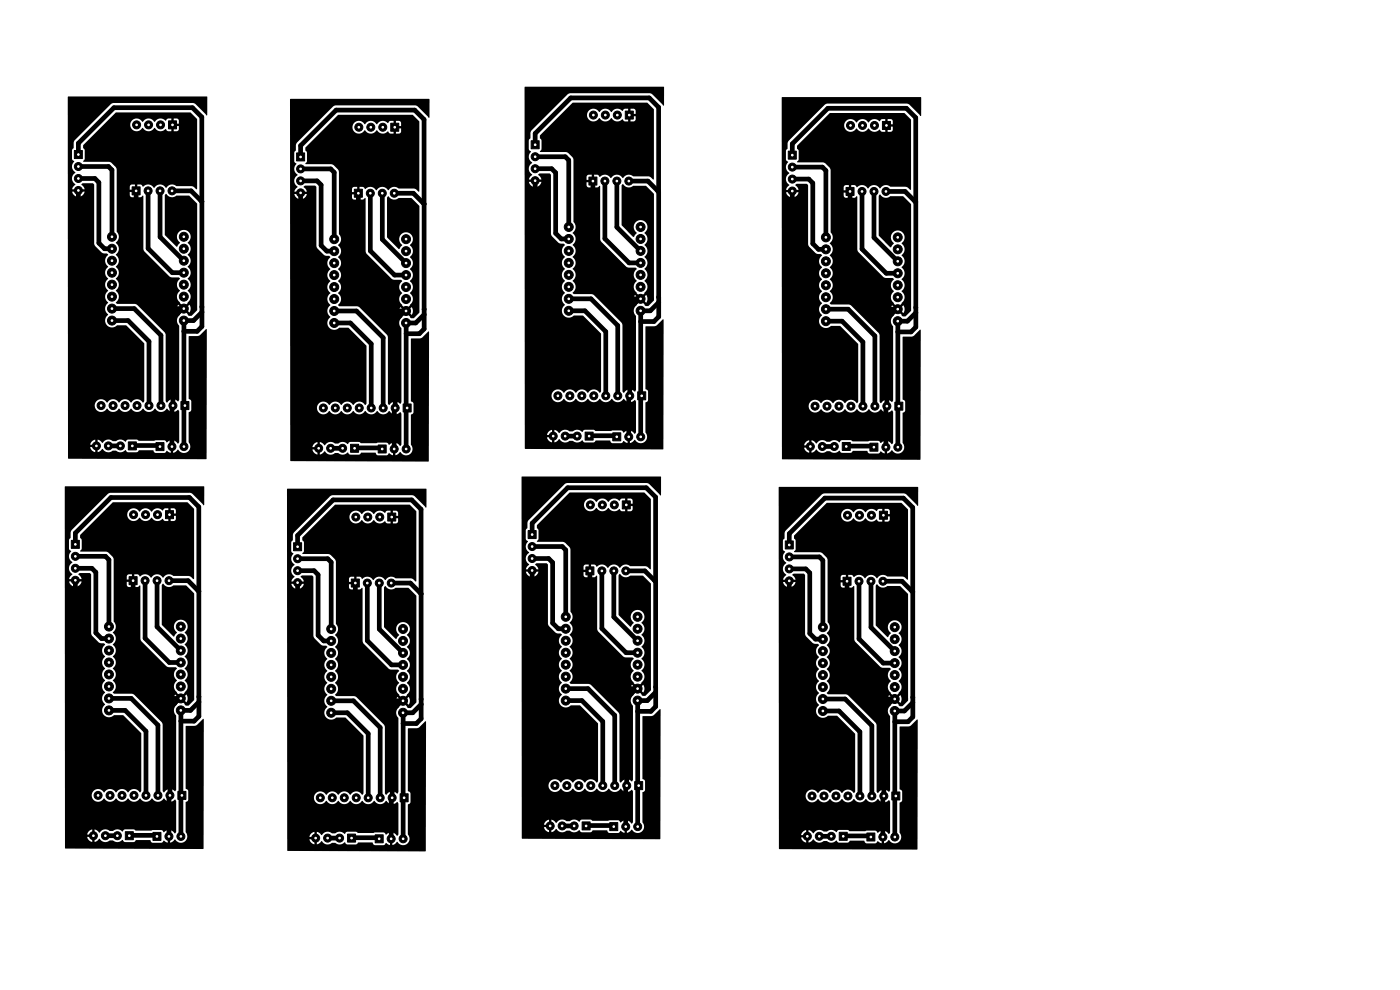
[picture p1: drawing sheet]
<svg xmlns="http://www.w3.org/2000/svg" width="297mm" height="210mm" viewBox="0 0 297 210" stroke-linecap="round" stroke-linejoin="round" font-family="sans-serif">
<g fill="#000" stroke="#000" stroke-width=".21">
<path d="M15.8 31.9h1.7v1.7h-1.7zM35.7 25.6h1.7v1.7h-1.7zM62.9 32.4h1.7v1.7h-1.7zM82.9 26.1h1.7v1.7h-1.7zM112.7 29.9h1.7v1.7h-1.7zM124.9 37.6h1.7v1.7h-1.7zM132.7 23.6h1.7v1.7h-1.7zM167.2 32.1h1.7v1.7h-1.7zM187.2 25.8h1.7v1.7h-1.7zM28 39.6h1.7v1.7h-1.7zM75.2 40.1h1.7v1.7h-1.7zM179.5 39.8h1.7v1.7h-1.7z"/>
<path d="M27.2 93.7h1.7v1.7h-1.7zM33.1 93.9h1.7v1.7h-1.7zM38.4 85.2h1.7v1.7h-1.7zM74.4 94.2h1.7v1.7h-1.7zM80.2 94.4h1.7v1.7h-1.7zM85.5 85.7h1.7v1.7h-1.7zM124.1 91.7h1.7v1.7h-1.7zM130 91.8h1.7v1.7h-1.7zM135.3 83.1h1.7v1.7h-1.7zM178.7 93.9h1.7v1.7h-1.7zM184.5 94h1.7v1.7h-1.7zM189.8 85.3h1.7v1.7h-1.7z"/>
<path d="M15.1 114.6h1.7v1.7h-1.7zM35.1 108.3h1.7v1.7h-1.7zM62.3 115.1h1.7v1.7h-1.7zM82.3 108.8h1.7v1.7h-1.7zM112 112.5h1.7v1.7h-1.7zM132 106.3h1.7v1.7h-1.7zM166.6 114.7h1.7v1.7h-1.7zM186.6 108.5h1.7v1.7h-1.7zM27.4 122.3h1.7v1.7h-1.7zM74.5 122.8h1.7v1.7h-1.7zM124.3 120.3h1.7v1.7h-1.7zM178.8 122.5h1.7v1.7h-1.7z"/>
<path d="M26.6 176.4h1.7v1.7h-1.7zM32.4 176.6h1.7v1.7h-1.7zM37.7 167.9h1.7v1.7h-1.7zM73.7 176.9h1.7v1.7h-1.7zM79.6 177.1h1.7v1.7h-1.7zM84.9 168.4h1.7v1.7h-1.7zM123.5 174.4h1.7v1.7h-1.7zM129.4 174.5h1.7v1.7h-1.7zM134.6 165.8h1.7v1.7h-1.7zM178 176.6h1.7v1.7h-1.7zM183.9 176.7h1.7v1.7h-1.7zM189.2 168h1.7v1.7h-1.7z"/>
<circle cx="16.6" cy="37.9" r=".85"/>
<circle cx="16.6" cy="35.3" r=".85"/>
<circle cx="29" cy="26.5" r=".85"/>
<circle cx="31.5" cy="26.5" r=".85"/>
<circle cx="34.1" cy="26.5" r=".85"/>
<circle cx="63.8" cy="38.4" r=".85"/>
<circle cx="63.8" cy="35.8" r=".85"/>
<circle cx="76.1" cy="27" r=".85"/>
<circle cx="78.7" cy="27" r=".85"/>
<circle cx="81.2" cy="27" r=".85"/>
<circle cx="113.5" cy="35.8" r=".85"/>
<circle cx="113.5" cy="38.3" r=".85"/>
<circle cx="113.5" cy="33.2" r=".85"/>
<circle cx="125.9" cy="24.4" r=".85"/>
<circle cx="128.3" cy="38.4" r=".85"/>
<circle cx="128.4" cy="24.4" r=".85"/>
<circle cx="130.9" cy="38.4" r=".85"/>
<circle cx="131" cy="24.4" r=".85"/>
<circle cx="133.4" cy="38.4" r=".85"/>
<circle cx="168.1" cy="38" r=".85"/>
<circle cx="168.1" cy="35.4" r=".85"/>
<circle cx="180.4" cy="26.6" r=".85"/>
<circle cx="183" cy="26.6" r=".85"/>
<circle cx="185.5" cy="26.6" r=".85"/>
<circle cx="16.6" cy="40.4" r=".85"/>
<circle cx="23.8" cy="52.8" r=".95"/>
<circle cx="23.8" cy="55.3" r=".95"/>
<circle cx="23.8" cy="57.8" r=".95"/>
<circle cx="23.8" cy="50.2" r=".95"/>
<circle cx="31.4" cy="40.5" r=".85"/>
<circle cx="34" cy="40.5" r=".85"/>
<circle cx="36.5" cy="40.5" r=".85"/>
<circle cx="39" cy="55.3" r=".95"/>
<circle cx="39" cy="57.8" r=".95"/>
<circle cx="39" cy="50.2" r=".95"/>
<circle cx="39" cy="52.8" r=".95"/>
<circle cx="63.8" cy="40.9" r=".85"/>
<circle cx="70.9" cy="53.3" r=".95"/>
<circle cx="70.9" cy="50.7" r=".95"/>
<circle cx="70.9" cy="58.4" r=".95"/>
<circle cx="70.9" cy="55.8" r=".95"/>
<circle cx="78.6" cy="41" r=".85"/>
<circle cx="81.1" cy="41" r=".85"/>
<circle cx="83.6" cy="41" r=".85"/>
<circle cx="86.1" cy="50.7" r=".95"/>
<circle cx="86.1" cy="53.3" r=".95"/>
<circle cx="86.1" cy="55.8" r=".95"/>
<circle cx="86.1" cy="58.4" r=".95"/>
<circle cx="120.7" cy="50.7" r=".95"/>
<circle cx="120.7" cy="55.8" r=".95"/>
<circle cx="120.7" cy="48.1" r=".95"/>
<circle cx="120.7" cy="53.2" r=".95"/>
<circle cx="120.7" cy="58.3" r=".95"/>
<circle cx="135.9" cy="48.1" r=".95"/>
<circle cx="135.9" cy="55.8" r=".95"/>
<circle cx="135.9" cy="58.3" r=".95"/>
<circle cx="135.9" cy="50.7" r=".95"/>
<circle cx="135.9" cy="53.2" r=".95"/>
<circle cx="168.1" cy="40.5" r=".85"/>
<circle cx="175.2" cy="58" r=".95"/>
<circle cx="175.2" cy="50.3" r=".95"/>
<circle cx="175.2" cy="52.9" r=".95"/>
<circle cx="175.2" cy="55.4" r=".95"/>
<circle cx="182.9" cy="40.6" r=".85"/>
<circle cx="185.4" cy="40.6" r=".85"/>
<circle cx="188" cy="40.6" r=".85"/>
<circle cx="190.4" cy="50.3" r=".95"/>
<circle cx="190.4" cy="58" r=".95"/>
<circle cx="190.4" cy="52.9" r=".95"/>
<circle cx="190.4" cy="55.4" r=".95"/>
<circle cx="23.8" cy="65.5" r=".95"/>
<circle cx="23.8" cy="60.4" r=".95"/>
<circle cx="23.8" cy="68" r=".95"/>
<circle cx="23.8" cy="62.9" r=".95"/>
<circle cx="39" cy="62.9" r=".95"/>
<circle cx="39" cy="60.4" r=".95"/>
<circle cx="39" cy="65.5" r=".95"/>
<circle cx="39" cy="68" r=".95"/>
<circle cx="70.9" cy="66" r=".95"/>
<circle cx="70.9" cy="68.5" r=".95"/>
<circle cx="70.9" cy="63.4" r=".95"/>
<circle cx="70.9" cy="60.9" r=".95"/>
<circle cx="86.1" cy="60.9" r=".95"/>
<circle cx="86.1" cy="66" r=".95"/>
<circle cx="86.1" cy="68.5" r=".95"/>
<circle cx="86.1" cy="63.4" r=".95"/>
<circle cx="120.7" cy="63.4" r=".95"/>
<circle cx="120.7" cy="65.9" r=".95"/>
<circle cx="120.7" cy="60.8" r=".95"/>
<circle cx="135.9" cy="65.9" r=".95"/>
<circle cx="135.9" cy="63.4" r=".95"/>
<circle cx="135.9" cy="60.8" r=".95"/>
<circle cx="175.2" cy="68.1" r=".95"/>
<circle cx="175.2" cy="60.5" r=".95"/>
<circle cx="175.2" cy="65.6" r=".95"/>
<circle cx="175.2" cy="63" r=".95"/>
<circle cx="190.4" cy="63" r=".95"/>
<circle cx="190.4" cy="65.6" r=".95"/>
<circle cx="190.4" cy="68.1" r=".95"/>
<circle cx="190.4" cy="60.5" r=".95"/>
<circle cx="20.5" cy="94.6" r=".85"/>
<circle cx="21.4" cy="86" r=".85"/>
<circle cx="23" cy="94.6" r=".85"/>
<circle cx="24" cy="86" r=".85"/>
<circle cx="25.5" cy="94.6" r=".85"/>
<circle cx="26.5" cy="86" r=".85"/>
<circle cx="29.1" cy="86" r=".85"/>
<circle cx="31.6" cy="86" r=".85"/>
<circle cx="34.1" cy="86" r=".85"/>
<circle cx="36.5" cy="94.7" r=".85"/>
<circle cx="36.7" cy="86" r=".85"/>
<circle cx="39" cy="94.7" r=".85"/>
<circle cx="67.6" cy="95.1" r=".85"/>
<circle cx="68.6" cy="86.5" r=".85"/>
<circle cx="70.1" cy="95.1" r=".85"/>
<circle cx="71.1" cy="86.5" r=".85"/>
<circle cx="72.7" cy="95.1" r=".85"/>
<circle cx="73.7" cy="86.5" r=".85"/>
<circle cx="76.2" cy="86.5" r=".85"/>
<circle cx="78.8" cy="86.5" r=".85"/>
<circle cx="81.3" cy="86.5" r=".85"/>
<circle cx="83.6" cy="95.2" r=".85"/>
<circle cx="83.8" cy="86.5" r=".85"/>
<circle cx="86.2" cy="95.2" r=".85"/>
<circle cx="117.4" cy="92.5" r=".85"/>
<circle cx="118.4" cy="84" r=".85"/>
<circle cx="119.9" cy="92.5" r=".85"/>
<circle cx="120.9" cy="84" r=".85"/>
<circle cx="122.4" cy="92.5" r=".85"/>
<circle cx="123.4" cy="84" r=".85"/>
<circle cx="126" cy="84" r=".85"/>
<circle cx="128.5" cy="84" r=".85"/>
<circle cx="131.1" cy="84" r=".85"/>
<circle cx="133.4" cy="92.7" r=".85"/>
<circle cx="133.6" cy="84" r=".85"/>
<circle cx="135.9" cy="92.7" r=".85"/>
<circle cx="171.9" cy="94.7" r=".85"/>
<circle cx="172.9" cy="86.2" r=".85"/>
<circle cx="174.5" cy="94.7" r=".85"/>
<circle cx="175.4" cy="86.2" r=".85"/>
<circle cx="177" cy="94.7" r=".85"/>
<circle cx="178" cy="86.2" r=".85"/>
<circle cx="180.5" cy="86.2" r=".85"/>
<circle cx="183.1" cy="86.2" r=".85"/>
<circle cx="185.6" cy="86.2" r=".85"/>
<circle cx="187.9" cy="94.9" r=".85"/>
<circle cx="188.1" cy="86.2" r=".85"/>
<circle cx="190.5" cy="94.9" r=".85"/>
<circle cx="16" cy="118" r=".85"/>
<circle cx="28.3" cy="109.2" r=".85"/>
<circle cx="30.9" cy="109.2" r=".85"/>
<circle cx="33.4" cy="109.2" r=".85"/>
<circle cx="63.1" cy="118.5" r=".85"/>
<circle cx="75.5" cy="109.7" r=".85"/>
<circle cx="78" cy="109.7" r=".85"/>
<circle cx="80.6" cy="109.7" r=".85"/>
<circle cx="112.9" cy="118.5" r=".85"/>
<circle cx="112.9" cy="115.9" r=".85"/>
<circle cx="125.2" cy="107.1" r=".85"/>
<circle cx="127.8" cy="107.1" r=".85"/>
<circle cx="130.3" cy="107.1" r=".85"/>
<circle cx="167.4" cy="118.1" r=".85"/>
<circle cx="179.8" cy="109.3" r=".85"/>
<circle cx="182.3" cy="109.3" r=".85"/>
<circle cx="184.9" cy="109.3" r=".85"/>
<circle cx="16" cy="120.6" r=".85"/>
<circle cx="16" cy="123.1" r=".85"/>
<circle cx="23.1" cy="138" r=".95"/>
<circle cx="23.1" cy="132.9" r=".95"/>
<circle cx="23.1" cy="135.5" r=".95"/>
<circle cx="30.8" cy="123.2" r=".85"/>
<circle cx="33.3" cy="123.2" r=".85"/>
<circle cx="35.9" cy="123.2" r=".85"/>
<circle cx="38.4" cy="138" r=".95"/>
<circle cx="38.4" cy="135.5" r=".95"/>
<circle cx="38.4" cy="132.9" r=".95"/>
<circle cx="63.1" cy="121.1" r=".85"/>
<circle cx="63.1" cy="123.6" r=".85"/>
<circle cx="70.3" cy="138.5" r=".95"/>
<circle cx="70.3" cy="136" r=".95"/>
<circle cx="70.3" cy="133.4" r=".95"/>
<circle cx="77.9" cy="123.7" r=".85"/>
<circle cx="80.5" cy="123.7" r=".85"/>
<circle cx="83" cy="123.7" r=".85"/>
<circle cx="85.5" cy="136" r=".95"/>
<circle cx="85.5" cy="133.4" r=".95"/>
<circle cx="85.5" cy="138.5" r=".95"/>
<circle cx="112.9" cy="121" r=".85"/>
<circle cx="120" cy="138.5" r=".95"/>
<circle cx="120" cy="133.4" r=".95"/>
<circle cx="120" cy="135.9" r=".95"/>
<circle cx="120" cy="130.8" r=".95"/>
<circle cx="127.7" cy="121.1" r=".85"/>
<circle cx="130.2" cy="121.1" r=".85"/>
<circle cx="132.8" cy="121.1" r=".85"/>
<circle cx="135.3" cy="135.9" r=".95"/>
<circle cx="135.3" cy="133.4" r=".95"/>
<circle cx="135.3" cy="130.8" r=".95"/>
<circle cx="135.3" cy="138.5" r=".95"/>
<circle cx="167.4" cy="120.7" r=".85"/>
<circle cx="167.4" cy="123.2" r=".85"/>
<circle cx="174.6" cy="138.1" r=".95"/>
<circle cx="174.6" cy="135.6" r=".95"/>
<circle cx="174.6" cy="133" r=".95"/>
<circle cx="182.2" cy="123.3" r=".85"/>
<circle cx="184.8" cy="123.3" r=".85"/>
<circle cx="187.3" cy="123.3" r=".85"/>
<circle cx="189.8" cy="135.6" r=".95"/>
<circle cx="189.8" cy="138.1" r=".95"/>
<circle cx="189.8" cy="133" r=".95"/>
<circle cx="23.1" cy="150.7" r=".95"/>
<circle cx="23.1" cy="143.1" r=".95"/>
<circle cx="23.1" cy="140.5" r=".95"/>
<circle cx="23.1" cy="148.2" r=".95"/>
<circle cx="23.1" cy="145.6" r=".95"/>
<circle cx="38.4" cy="150.7" r=".95"/>
<circle cx="38.4" cy="140.5" r=".95"/>
<circle cx="38.4" cy="145.6" r=".95"/>
<circle cx="38.4" cy="148.2" r=".95"/>
<circle cx="38.4" cy="143.1" r=".95"/>
<circle cx="70.3" cy="143.6" r=".95"/>
<circle cx="70.3" cy="146.1" r=".95"/>
<circle cx="70.3" cy="151.2" r=".95"/>
<circle cx="70.3" cy="148.7" r=".95"/>
<circle cx="70.3" cy="141" r=".95"/>
<circle cx="85.5" cy="151.2" r=".95"/>
<circle cx="85.5" cy="143.6" r=".95"/>
<circle cx="85.5" cy="141" r=".95"/>
<circle cx="85.5" cy="148.7" r=".95"/>
<circle cx="85.5" cy="146.1" r=".95"/>
<circle cx="120" cy="143.5" r=".95"/>
<circle cx="120" cy="146.1" r=".95"/>
<circle cx="120" cy="141" r=".95"/>
<circle cx="120" cy="148.6" r=".95"/>
<circle cx="135.3" cy="141" r=".95"/>
<circle cx="135.3" cy="148.6" r=".95"/>
<circle cx="135.3" cy="146.1" r=".95"/>
<circle cx="135.3" cy="143.5" r=".95"/>
<circle cx="174.6" cy="150.8" r=".95"/>
<circle cx="174.6" cy="140.7" r=".95"/>
<circle cx="174.6" cy="145.7" r=".95"/>
<circle cx="174.6" cy="143.2" r=".95"/>
<circle cx="174.6" cy="148.3" r=".95"/>
<circle cx="189.8" cy="145.7" r=".95"/>
<circle cx="189.8" cy="150.8" r=".95"/>
<circle cx="189.8" cy="140.7" r=".95"/>
<circle cx="189.8" cy="143.2" r=".95"/>
<circle cx="189.8" cy="148.3" r=".95"/>
<circle cx="19.8" cy="177.3" r=".85"/>
<circle cx="20.8" cy="168.7" r=".85"/>
<circle cx="22.4" cy="177.3" r=".85"/>
<circle cx="23.3" cy="168.7" r=".85"/>
<circle cx="24.9" cy="177.3" r=".85"/>
<circle cx="25.9" cy="168.7" r=".85"/>
<circle cx="28.4" cy="168.7" r=".85"/>
<circle cx="31" cy="168.7" r=".85"/>
<circle cx="33.5" cy="168.7" r=".85"/>
<circle cx="35.8" cy="177.4" r=".85"/>
<circle cx="36" cy="168.7" r=".85"/>
<circle cx="38.4" cy="177.4" r=".85"/>
<circle cx="67" cy="177.8" r=".85"/>
<circle cx="68" cy="169.2" r=".85"/>
<circle cx="69.5" cy="177.8" r=".85"/>
<circle cx="70.5" cy="169.2" r=".85"/>
<circle cx="72" cy="177.8" r=".85"/>
<circle cx="73" cy="169.2" r=".85"/>
<circle cx="75.6" cy="169.2" r=".85"/>
<circle cx="78.1" cy="169.2" r=".85"/>
<circle cx="80.7" cy="169.2" r=".85"/>
<circle cx="83" cy="177.9" r=".85"/>
<circle cx="83.2" cy="169.2" r=".85"/>
<circle cx="85.5" cy="177.9" r=".85"/>
<circle cx="116.7" cy="175.2" r=".85"/>
<circle cx="117.7" cy="166.7" r=".85"/>
<circle cx="119.3" cy="175.2" r=".85"/>
<circle cx="120.3" cy="166.7" r=".85"/>
<circle cx="121.8" cy="175.2" r=".85"/>
<circle cx="122.8" cy="166.7" r=".85"/>
<circle cx="125.3" cy="166.7" r=".85"/>
<circle cx="127.9" cy="166.7" r=".85"/>
<circle cx="130.4" cy="166.7" r=".85"/>
<circle cx="132.7" cy="175.4" r=".85"/>
<circle cx="133" cy="166.7" r=".85"/>
<circle cx="135.3" cy="175.4" r=".85"/>
<circle cx="171.3" cy="177.4" r=".85"/>
<circle cx="172.3" cy="168.9" r=".85"/>
<circle cx="173.8" cy="177.4" r=".85"/>
<circle cx="174.8" cy="168.9" r=".85"/>
<circle cx="176.4" cy="177.4" r=".85"/>
<circle cx="177.3" cy="168.9" r=".85"/>
<circle cx="179.9" cy="168.9" r=".85"/>
<circle cx="182.4" cy="168.9" r=".85"/>
<circle cx="185" cy="168.9" r=".85"/>
<circle cx="187.3" cy="177.6" r=".85"/>
<circle cx="187.5" cy="168.9" r=".85"/>
<circle cx="189.8" cy="177.6" r=".85"/>
</g>
<g fill="none" stroke="#000" stroke-width="1">
<path d="M16.6 32.8v-2.4l7.6-7.6h16.6l2 2v18M16.6 37.9h3.5l.9 .8v12.9l1.2 1.2h1.5M16.6 35.3h6.4l.8 .8-.1 14.1M36.7 26.4l-.1 .1M63.8 35.8h6.4l.7 .8v14.2M63.8 38.4h3.5l.8 .8v12.9l1.2 1.2h1.6M63.8 33.3v-2.4l7.5-7.5h16.7l2 1.9v44.5l-1 1h-2.8M83.8 26.9l-.1 .1M113.5 33.2h6.4l.8 .8v14.2M113.5 35.8h3.5l.9 .8v12.9l1.2 1.2h1.6M113.5 30.7v-2.4l7.6-7.5h16.6l2 2v17.9M113.5 38.3v12.7l2 2v33.8l2.1 2.1h15.8"/>
<path d="M125.8 38.4v18.2l6.8 6.8h3.3M128.3 38.4v12.2l5.2 5.2h2.4M130.9 38.4v9.8l5 5M133.4 38.4h4.1l2.2 2.3v26.5l-1 1h-2.8M133.6 24.3l-.1 .1M168.1 35.4h6.4l.7 .8v14.2M168.1 38h3.5l.8 .8v12.9l1.2 1.2h1.6M168.1 32.9v-2.4l7.5-7.5h16.7l2 2v44.4l-1 1h-2.8M188.1 26.5v.1M16.6 40.4v12.7l1.9 1.9v33.9l2.2 2.1h15.8M28.9 40.5v18.1l6.8 6.9h3.3M31.4 40.5v12.2l5.2 5.1h2.4"/>
<path d="M34 40.5v9.8l5 5M36.5 40.5h4l2.3 2.3v26.5l-1 1h-2.8M63.8 40.9v12.7l1.9 1.9v33.9l2.1 2.1h15.8M76 41v18.2l6.8 6.8h3.3M78.6 41v12.2l5.1 5.2h2.4M81.1 41v9.8l5 5M83.6 41h4.1l2.3 2.3M90 43.3h.1M120.7 50.7h-.1M120.7 48.2h-.1M168.1 40.5v12.7l1.9 2v33.8l2.1 2.1h15.8M180.3 40.6v18.2l6.9 6.8h3.2"/>
<path d="M182.9 40.6v12.2l5.1 5.2h2.4M185.4 40.6v9.8l5 5M188 40.6h4l2.3 2.3M194.3 42.9h.1M23.8 65.5h4.7l5.6 5.6v14.9M23.8 68h3.4l4.4 4.4v13.6M38.7 65.5l-2 2v18.5l-.2 .2v8.5M42.8 65.1h.1M42.8 66.2l-1.8 1.8h-2v26.7M70.9 66h4.7l5.7 5.6v14.9M70.9 68.5h3.4l4.5 4.4v13.6M85.9 66l-2.1 2v18.5l-.2 .3v8.4"/>
<path d="M90 66.7l-1.8 1.8h-2.1l.1 26.7M120.7 63.4h4.7l5.7 5.7v14.9M120.7 65.9h3.4l4.4 4.5v13.6M135.6 63.4l-2 2v18.6l-.2 .2v8.5M139.7 63h.1M139.7 64.1l-1.7 1.8h-2.1v26.8M175.2 68.1h3.4l4.5 4.5v13.6M175.2 65.6h4.7l5.7 5.7v14.9M190.2 65.6l-2.1 2v18.6l-.2 .2v8.5M190.4 68.1l.1 .1M190.5 68.2v26.7M194.3 65.2h.1"/>
<path d="M194.3 66.3l-1.8 1.8h-2.1M23 94.6h2.5M27.9 94.5h5.8l.2 .2M70.1 95.1h2.6M75 95h5.9l.2 .2M119.9 92.5h2.5M124.8 92.4h5.8l.2 .3M174.5 94.7h2.5M179.3 94.6h5.9l.2 .3M16 118h6.4l.7 .8v14.1M16 115.5v-2.4l7.5-7.6h16.7l2 2v44.5l-1 1h-2.8M36 109.1v.1"/>
<path d="M63.1 118.5h6.4l.8 .8-.1 14.1M63.1 116v-2.4l7.6-7.6h16.6l2 2v44.5l-1 1h-2.8M83.2 109.6l-.1 .1M112.9 115.9h6.4l.7 .8v14.1M112.9 118.5h3.5l.8 .8v12.9l1.2 1.2h1.6M112.9 113.4v-2.4l7.5-7.5h16.7l2 2v17.9M133 107l-.1 .1M167.4 115.6v-2.4l7.6-7.5h16.6l2 2 .1 44.4-1.1 1h-2.8M167.4 118.1h6.4l.8 .8-.1 14.2M187.5 109.2l-.1 .1M16 120.6h3.5l.8 .8v12.9l1.2 1.2h1.6M16 123.1v12.7l1.9 1.9v33.9l2.1 2.1h15.8"/>
<path d="M28.2 123.2v18.1l6.9 6.9h3.3M30.8 123.2v12.2l5.1 5.1h2.5M33.3 123.2v9.8l5.1 5M35.9 123.2h4l2.3 2.3M63.1 121.1h3.5l.9 .8v12.9l1.2 1.2h1.5M63.1 123.6v12.7l2 1.9v33.9l2.1 2.1h15.8M75.4 123.7v18.1l6.8 6.9h3.3M77.9 123.7v12.2l5.2 5.1h2.4M80.5 123.7v9.8l5 5M83 123.7h4.1l2.2 2.3M112.9 121v12.7l1.9 2v33.8l2.1 2.1h15.8M120 130.8v.1"/>
<path d="M120 133.4h.1M125.1 121.1v18.2l6.9 6.8h3.3M127.7 121.1v12.2l5.1 5.2h2.5M130.2 121.1v9.8l5.1 5M132.8 121.1h4l2.3 2.3v26.5l-1 1h-2.8M167.4 123.2v12.7l2 2v33.8l2.1 2.1h15.8M167.4 120.7h3.5l.9 .8v12.9l1.2 1.2h1.5M179.7 123.3v18.2l6.8 6.8h3.3M182.2 123.3v12.2l5.2 5.2h2.4M184.8 123.3v9.8l5 5M187.3 123.3h4.1l2.2 2.3M193.6 125.6h.1"/>
<path d="M23.1 148.2h4.7l5.7 5.6v14.9M23.1 150.7h3.4l4.5 4.4v13.6M38.1 148.2l-2.1 2v18.5l-.2 .2v8.5M42.2 148.9l-1.8 1.8h-2v26.7M70.3 151.2h3.4l4.4 4.4v13.6M70.3 148.7h4.7l5.7 5.6v14.9M85.2 148.7l-2 2v18.5l-.2 .2v8.5M89.3 149.4l-1.7 1.8h-2.1v26.7M120 148.6h3.5l4.4 4.4v13.7M120 146.1h4.7l5.7 5.6v15M135 146.1l-2 2v18.6l-.3 .2v8.5M139.1 145.7h.1"/>
<path d="M139.1 146.8l-1.8 1.8h-2v26.8M174.6 148.3h4.7l5.7 5.6v15M174.6 150.8h3.4l4.4 4.4v13.7M189.5 148.3l-2 2v18.6l-.2 .2v8.5M189.8 150.8h.1M189.8 150.8v26.8M193.6 147.9h.1M193.7 149l-1.8 1.8h-2.1M22.4 177.3h2.5M27.2 177.2h5.9l.2 .2M69.5 177.8h2.5M74.4 177.7h5.8l.2 .2"/>
<path d="M119.3 175.2h2.5M124.1 175.1h5.9l.2 .3M173.8 177.4h2.6M178.7 177.3h5.8l.3 .3"/>
</g>
<g fill="#000">
<path d="M111.3 18.4h29.5l.1 .1v3.8l-.2 .1-2.3-2.4-.6-.2h-16.8l-.4 .1-7.9 7.9-.2 .4v1.1l-.3 .5v1.9l.4 .4a1.6 1.6 0 0 0 .3 2.4 1.48 1.48 0 0 0 0 2.6l-.5 .6-.2 .4h.9v.5h-.9l.1 .2 .4 .6 .6 .3v-.9h.5v.9l.8-.5 .3-.6h-.9v-.5h.9l-.3-.6-.4-.4v-.1l.3-.2h2.1l.3 .3v12.6l.2 .4 1.3 1.4 .5 .2h.7l.2 .2a1.65 1.65 0 0 0 0 2.6 1.58 1.58 0 0 0 0 2.6 1.58 1.58 0 0 0 0 2.5 1.58 1.58 0 0 0 0 2.5 1.58 1.58 0 0 0 0 2.6 1.49 1.49 0 0 0-.2 2.2 1.49 1.49 0 0 0 2.2 0l1.9 .1 3.8 3.8v12.2l-.2 .3a1.55 1.55 0 0 0-2.6 0 1.48 1.48 0 0 0-2.6 0 1.48 1.48 0 0 0-2.5 0 1.39 1.39 0 0 0-2.1-.3 1.39 1.39 0 0 0 .1 2.1 1.39 1.39 0 0 0 2-.5 1.48 1.48 0 0 0 2.6 0 1.48 1.48 0 0 0 2.5 0 1.48 1.48 0 0 0 2.6 0 1.48 1.48 0 0 0 2.5 0 1.48 1.48 0 0 0 2.5 0l.6 .5 .4 .2v-.9h.5v.9l.8-.5 .3 .4v6.5l-.1 .3h-.2l-.3-.4-.7-.3v.9h-.5v-.9l-.8 .5-.6-.5-5.4 .1-.4-.2h-1.8l-.5 .4a1.62 1.62 0 0 0-2.1-.1h-.7a1.44 1.44 0 0 0-2.2 .4l-.6-.6-.4-.1v.9h-.5v-.9a1.35 1.35 0 0 0-1.1 1.1h.9v.5h-.9l.3 .6 .6 .4h.2v-.9h.5v.9l.6-.2 .4-.4a1.53 1.53 0 0 0 2.3 .3h.6a1.48 1.48 0 0 0 2.1-.1l.5 .5h1.8l.5-.5h3l.5 .6h1.8l.6-.5 .8 .5v-.9h.5v.9l.5-.2 .6-.5a1.38 1.38 0 0 0 1.9 .5 1.38 1.38 0 0 0 .4-2l-.1-6.4 .6-.5v-1.8l-.2-.3-.4-.3v-13.2l.1-.1 2.1-.1 1.6-1.4v27.6l-29.4-.1zM17.7 30.8l4.2-4.3h5.7a1.41 1.41 0 0 0 1.1 1.3 1.41 1.41 0 0 0 1.6-.7 1.48 1.48 0 0 0 2.5 0 1.51 1.51 0 0 0 2.4 .3l.5 .4h.6v-.9h.5v.9h.9l.2-.4v-.7h-.9v-.5h.9v-.7l-.2-.3-.9-.1v1h-.5v-1l-.8 .1-.3 .4a1.6 1.6 0 0 0-2.4 .3 1.48 1.48 0 0 0-2.6 0 1.39 1.39 0 0 0-1.5-.7 1.39 1.39 0 0 0-1.1 1.3h-5.7l2.7-2.7h15.8l1.4 1.4v14.9h-.2l-.9-.6-3.3-.1a1.47 1.47 0 0 0-2.2 .5 1.48 1.48 0 0 0-2.5 0 1.5 1.5 0 0 0-2.4-.3l-.3-.4-.9-.1v1h-.5v-1l-.8 .1-.3 .3v.7h.9v.5h-.9v.7l.3 .4h.8v-.9h.5v.9h.7l.5-.3 .1 .1 .1 11.5 5.4 5.5 .6 .2h1.4l.3 .3a1.58 1.58 0 0 0 0 2.6 1.58 1.58 0 0 0 0 2.5l.6 .7-.4 .3-.6-.6a1.44 1.44 0 0 0 0 1.7l.6-.6 .4 .4-.6 .6a1.63 1.63 0 0 0-.2 2.4v15.7l-.2 .4-.9-.5v.9h-.5v-.9l-.6 .3-.3 .4-.4-.3 .1-14-.2-.4-6-6.1-.4-.1h-3.7l-.3-.3a1.65 1.65 0 0 0 0-2.6 1.57 1.57 0 0 0 0-2.5 1.57 1.57 0 0 0 0-2.6 1.58 1.58 0 0 0 0-2.5 1.58 1.58 0 0 0 0-2.5 1.54 1.54 0 0 0 .2-2.4l-.1-13.4-1-1.1-.5-.3h-5.5v-.2l.3-.4v-1.8l-.4-.5zM14.4 20.5h29.5l.1 .1v3.8l-.2 .1-2.3-2.4-.6-.3h-16.8l-.4 .2-7.9 7.8-.2 .5v1.1l-.3 .5v1.8l.4 .5a1.51 1.51 0 0 0 .3 2.4 1.49 1.49 0 0 0 0 2.6l-.5 .5-.2 .5h.9v.5h-.9l.1 .2 .4 .5 .6 .3v-.9h.5v.9l.6-.3 .5-.7h-.9v-.5h.9l-.3-.7-.4-.3v-.2l.3-.1h2.1l.3 .3v12.6l.2 .4 1.3 1.3 .5 .3h.7l.2 .2a1.65 1.65 0 0 0 0 2.6 1.58 1.58 0 0 0 0 2.5 1.58 1.58 0 0 0 0 2.6 1.58 1.58 0 0 0 0 2.5 1.58 1.58 0 0 0 0 2.6 1.49 1.49 0 0 0-.2 2.2 1.49 1.49 0 0 0 2.2 0h1.9l3.8 3.9v12.2l-.2 .3a1.55 1.55 0 0 0-2.6 0 1.48 1.48 0 0 0-2.6 0 1.48 1.48 0 0 0-2.5 0 1.38 1.38 0 0 0-2.1-.4 1.38 1.38 0 0 0 .1 2.2 1.38 1.38 0 0 0 2-.5 1.48 1.48 0 0 0 2.6 0 1.48 1.48 0 0 0 2.5 0 1.48 1.48 0 0 0 2.6 0 1.48 1.48 0 0 0 2.5 0 1.48 1.48 0 0 0 2.5 0l.6 .5 .4 .2v-.9h.5v.9l.8-.5 .3 .4v6.5l-.2 .3h-.1l-.4-.4-.6-.3v.9h-.5v-.9l-.8 .5-.6-.5-5.4 .1-.4-.3h-1.8l-.5 .5a1.62 1.62 0 0 0-2.1-.1h-.7a1.45 1.45 0 0 0-2.2 .4l-.6-.6-.4-.1v.9h-.5v-.9l-.8 .4-.3 .6h.9v.5h-.9l.3 .7 .6 .4h.2v-.9h.5v.9l.6-.3 .4-.4a1.53 1.53 0 0 0 2.3 .4h.6a1.48 1.48 0 0 0 2.1-.1l.5 .4h1.8l.5-.4h3l.5 .6h1.8l.6-.5 .8 .5v-.9h.5v.9l.6-.3 .4-.4a1.42 1.42 0 0 0 2.1 .5 1.42 1.42 0 0 0 .2-2.1v-6.3l.4-.3 .2-.3v-1.8l-.6-.5v-13.2l.1-.1 2.1-.1 1.6-1.4v27.6l-29.4-.2zM69.1 27h5.7v.2a1.42 1.42 0 0 0 1.2 1.1 1.42 1.42 0 0 0 1.4-.7 1.48 1.48 0 0 0 2.6 0 1.51 1.51 0 0 0 2.3 .3l.4 .4h.8v-.9h.5v.9h.8l.3-.3v-.8h-.9v-.5h.9v-.6l-.3-.4-.8-.1v1h-.5v-1h-.7l-.5 .5a1.51 1.51 0 0 0-2.4 .3 1.48 1.48 0 0 0-2.5 0 1.39 1.39 0 0 0-1.6-.7 1.39 1.39 0 0 0-1 1.3h-5.7l2.7-2.6h15.7l1.4 1.3v14.9h-.1l-.9-.6h-3.4a1.47 1.47 0 0 0-2.1 .4 1.48 1.48 0 0 0-2.6 0 1.5 1.5 0 0 0-2.4-.3l-.3-.4-.8-.1v1h-.5v-1l-.9 .1-.2 .3v.7h.9v.5h-.9v.7l.2 .4h.9v-.9h.5v.9h.7l.4-.3 .2 .1v11.5l5.4 5.5 .6 .3h1.4l.3 .3a1.58 1.58 0 0 0 0 2.5 1.58 1.58 0 0 0 0 2.5l.6 .7-.4 .3-.5-.6a1.44 1.44 0 0 0 0 1.7l.5-.6 .4 .4-.6 .6a1.63 1.63 0 0 0-.1 2.4v15.7l-.3 .4-.8-.5v.9h-.5v-.9l-.6 .3-.4 .4-.3-.3v-14l-.1-.4-6-6.1-.5-.1h-3.7l-.3-.3a1.57 1.57 0 0 0 0-2.6 1.57 1.57 0 0 0 0-2.5 1.57 1.57 0 0 0 0-2.5 1.58 1.58 0 0 0 0-2.6 1.58 1.58 0 0 0 0-2.5 1.54 1.54 0 0 0 .2-2.4v-13.1l-.1-.4-1-1-.5-.3h-5.4l-.1-.1 .3-.5v-1.9l-.3-.4v-.6zM61.5 21h29.5l.1 .1v3.8l-.1 .1-2.4-2.4-.5-.2h-16.9l-.4 .1-7.9 7.8-.1 .5v1.1l-.4 .5v1.8l.5 .5a1.51 1.51 0 0 0 .2 2.4 1.48 1.48 0 0 0 0 2.6l-.5 .5-.2 .5h.9v.5h-.9l.1 .2 .4 .5 .6 .3v-.9h.5v.9l.8-.4 .3-.6h-.9v-.5h.9l-.3-.7-.4-.3 .1-.2 .2-.1h2.1l.3 .3v12.6l.2 .4 1.4 1.3 .4 .3h.8l.2 .2a1.65 1.65 0 0 0 0 2.6 1.58 1.58 0 0 0 0 2.6 1.58 1.58 0 0 0 0 2.5 1.58 1.58 0 0 0 0 2.5 1.58 1.58 0 0 0 0 2.6 1.49 1.49 0 0 0-.3 2.2 1.49 1.49 0 0 0 2.2 0h1.9l3.9 3.9v12.2l-.3 .3a1.55 1.55 0 0 0-2.6 0 1.48 1.48 0 0 0-2.5 0 1.48 1.48 0 0 0-2.6 0 1.38 1.38 0 0 0-2.1-.4 1.38 1.38 0 0 0 .1 2.2 1.38 1.38 0 0 0 2.1-.5 1.48 1.48 0 0 0 2.5 0 1.48 1.48 0 0 0 2.6 0 1.48 1.48 0 0 0 2.5 0 1.48 1.48 0 0 0 2.5 0 1.48 1.48 0 0 0 2.6 0l.6 .5 .4 .2v-.9h.5v.9l.8-.5 .3 .4v6.5l-.2 .3h-.2l-.3-.4-.6-.3v.9h-.5v-.9l-.8 .5-.6-.5-5.4 .1-.4-.2-1.9-.1-.5 .5a1.47 1.47 0 0 0-2-.1h-.7a1.5 1.5 0 0 0-2.3 .4l-.5-.6-.4-.1v.9h-.5v-.9h-.3l-.5 .4-.3 .6h.9v.5h-.9a1.35 1.35 0 0 0 1.1 1.1v-.9h.5v.9l.4-.1 .6-.6a1.45 1.45 0 0 0 2.2 .4h.7a1.48 1.48 0 0 0 2-.1l.5 .4h1.9l.5-.4h2.9l.5 .6h1.9l.5-.5 .9 .5v-.9h.5v.9l.4-.2 .6-.5a1.39 1.39 0 0 0 2 .5 1.39 1.39 0 0 0 .3-2.1v-6.3l.4-.2 .1-.4v-1.8l-.5-.5v-13.2l.1-.1 2.1-.1 1.5-1.4 .1 27.6-29.4-.2zM132 39.1h.1a1.53 1.53 0 0 0 2.3 .3h2.7l1.6 1.8v22.5l-1.2 1.2h-.6l-.8-.9 .4-.4 .6 .6a1.44 1.44 0 0 0 0-1.6l-.6 .6-.4-.4 .6-.6a1.7 1.7 0 0 0 0-2.6 1.57 1.57 0 0 0 0-2.6 1.57 1.57 0 0 0 0-2.5 1.58 1.58 0 0 0 0-2.6 1.58 1.58 0 0 0 0-2.5 1.49 1.49 0 0 0 .2-2.2 1.49 1.49 0 0 0-2.2 0 1.49 1.49 0 0 0 .4 2.2l-.8 .9-2.4-2.5v-8.4zM118.8 24.4h5.7v.2a1.42 1.42 0 0 0 1.2 1.2 1.42 1.42 0 0 0 1.5-.8 1.48 1.48 0 0 0 2.5 0 1.51 1.51 0 0 0 2.4 .3l.5 .5h.7v-1h.5v1l.8-.1 .3-.4v-.6h-1v-.5h1l-.1-.7-.2-.4h-.8v.9h-.5v-.9h-.9l-.3 .4a1.6 1.6 0 0 0-2.4 .3 1.48 1.48 0 0 0-2.6 0 1.39 1.39 0 0 0-1.5-.7 1.39 1.39 0 0 0-1.1 1.3h-5.7l2.7-2.6h15.8l1.4 1.3v14.9l-.2 .1-.9-.7h-3.3a1.47 1.47 0 0 0-2.2 .4 1.48 1.48 0 0 0-2.5 0 1.5 1.5 0 0 0-2.4-.3l-.3-.4h-.9v.9h-.5v-.9h-.8l-.3 .4v.7h.9v.5h-.9v.6l.3 .4 .8 .1v-1h.5v1h.7l.4-.4 .2 .1 .1 11.5 5.4 5.5 .6 .3h1.4l.3 .2a1.65 1.65 0 0 0 0 2.6 1.58 1.58 0 0 0 0 2.5l.6 .7-.4 .4-.6-.6a1.43 1.43 0 0 0 0 1.6l.6-.6 .4 .4-.6 .6a1.63 1.63 0 0 0-.2 2.5v15.6l-.2 .4-.9-.5v.9h-.5v-.9l-.6 .3-.3 .4-.3-.3v-14l-.2-.4-6-6-.4-.2h-3.7l-.3-.2a1.65 1.65 0 0 0 0-2.6 1.57 1.57 0 0 0 0-2.6 1.57 1.57 0 0 0 0-2.5 1.58 1.58 0 0 0 0-2.6 1.58 1.58 0 0 0 0-2.5 1.54 1.54 0 0 0 .2-2.4v-13.1l-.1-.4-1-1-.5-.2-5.4-.1-.2-.1 .4-.5v-1.8l-.4-.5 .1-.6zM169.1 30.9l4.3-4.3h5.7a1.41 1.41 0 0 0 1.1 1.3 1.41 1.41 0 0 0 1.5-.7 1.48 1.48 0 0 0 2.6 0 1.51 1.51 0 0 0 2.3 .3l.4 .4 .8 .1v-1h.5v1l.8-.1 .3-.3v-.7h-.9v-.5h.9v-.7l-.3-.4h-.8v.9h-.5v-.9h-.6l-.6 .4a1.51 1.51 0 0 0-2.4 .3 1.48 1.48 0 0 0-2.5 0 1.39 1.39 0 0 0-1.6-.7 1.39 1.39 0 0 0-1 1.3h-5.7l2.7-2.6h15.7l1.4 1.3 .1 14.9-.2 .1-.9-.7h-3.3a1.5 1.5 0 0 0-2.2 .4 1.48 1.48 0 0 0-2.6 0 1.5 1.5 0 0 0-2.4-.3l-.3-.4h-.8v.9h-.5v-.9h-.9l-.2 .4v.7h.9v.5h-.9v.6l.2 .4 .9 .1v-1h.5v1h.7l.4-.4 .2 .1v11.5l5.5 5.5 .5 .3h1.4l.3 .3a1.58 1.58 0 0 0 0 2.5 1.58 1.58 0 0 0 0 2.5l.6 .7-.3 .4-.6-.6a1.43 1.43 0 0 0 0 1.6l.6-.6 .3 .4-.6 .6a1.99 1.99 0 0 0-.3 2.2l.2 .3v15.6l-.3 .4-.8-.5v.9h-.5v-.9l-.6 .3-.4 .4-.3-.3v-14l-.1-.4-6-6-.5-.2h-3.7l-.3-.3a1.57 1.57 0 0 0 0-2.5 1.57 1.57 0 0 0 0-2.6 1.57 1.57 0 0 0 0-2.5 1.58 1.58 0 0 0 0-2.6 1.58 1.58 0 0 0 0-2.5 1.54 1.54 0 0 0 .2-2.4l-.1-13.4-1-1.1-.5-.2-5.5-.1v-.2l.3-.3v-1.9l-.3-.5zM165.9 20.6h29.4l.1 .1v3.8l-.1 .1-2.4-2.4-.5-.2h-16.9l-.3 .1-8 7.9-.1 .4v1.1l-.4 .5v1.9l.5 .5a1.51 1.51 0 0 0 .2 2.3 1.48 1.48 0 0 0 0 2.6l-.5 .6-.1 .4h.8v.5h-.8v.2l.4 .6 .6 .3v-.9h.5v.9l.7-.3 .4-.8h-.9v-.5h.9l-.3-.6-.4-.4 .1-.1 .2-.2h2.1l.3 .3v12.6l.3 .4 1.3 1.4 .5 .2h.7l.2 .3a1.58 1.58 0 0 0 0 2.5 1.58 1.58 0 0 0 0 2.6 1.58 1.58 0 0 0 0 2.5 1.58 1.58 0 0 0 0 2.5 1.58 1.58 0 0 0 0 2.6 1.49 1.49 0 0 0-.3 2.2 1.49 1.49 0 0 0 2.2 0l1.9 .1 3.9 3.8v12.2l-.3 .3a1.55 1.55 0 0 0-2.6 0 1.48 1.48 0 0 0-2.5 0 1.48 1.48 0 0 0-2.5 0 1.38 1.38 0 0 0-2.2-.3 1.38 1.38 0 0 0 .1 2.1 1.38 1.38 0 0 0 2.1-.5 1.48 1.48 0 0 0 2.5 0 1.48 1.48 0 0 0 2.6 0 1.48 1.48 0 0 0 2.5 0 1.48 1.48 0 0 0 2.6 0 1.48 1.48 0 0 0 2.5 0l.6 .5 .4 .2v-.9h.5v.9l.8-.5 .3 .4v6.5l-.2 .3h-.2l-.3-.4-.6-.3v.9h-.5v-.9l-.8 .5-.6-.5-5.4 .1-.4-.2h-1.9l-.5 .4a1.65 1.65 0 0 0-2-.1h-.7a1.5 1.5 0 0 0-2.2 .4l-.6-.6-.4-.1v.9h-.5v-.9l-.8 .4-.3 .7h.9v.5h-.9l.3 .6 .5 .4h.3v-.9h.5v.9l.6-.2 .3-.4a1.53 1.53 0 0 0 2.3 .3h.7a1.48 1.48 0 0 0 2-.1l.5 .5h1.9l.5-.5h2.9l.5 .6h1.9l.5-.5 .9 .5v-.9h.5v.9l.6-.3 .4-.4a1.42 1.42 0 0 0 2 .5 1.42 1.42 0 0 0 .3-2.1v-6.3l.4-.2 .1-.3v-1.9l-.5-.5v-13.2l.1-.1 2.1-.1 1.5-1.4 .1 27.6-29.4-.1zM35.1 41.2l.1-.1a1.53 1.53 0 0 0 2.3 .4h2.6l1.7 1.7v22.6l-1.2 1.2h-.6l-.8-.9 .4-.4 .6 .6a1.44 1.44 0 0 0 0-1.7l-.6 .6-.4-.3 .6-.6a1.7 1.7 0 0 0 0-2.7 1.57 1.57 0 0 0 0-2.5 1.57 1.57 0 0 0 0-2.6 1.58 1.58 0 0 0 0-2.5 1.58 1.58 0 0 0 0-2.5 1.49 1.49 0 0 0 .2-2.3 1.49 1.49 0 0 0-2.2 .1 1.49 1.49 0 0 0 .4 2.2l-.8 .8-2.4-2.5v-8.4zM82.3 41.7v-.1a1.53 1.53 0 0 0 2.3 .4h2.7l1.7 1.7v22.6l-1.2 1.2h-.6l-.8-.9 .3-.4 .6 .6a1.43 1.43 0 0 0 0-1.7l-.6 .6-.3-.3 .6-.6a1.7 1.7 0 0 0 0-2.7 1.57 1.57 0 0 0 0-2.5 1.57 1.57 0 0 0 0-2.5 1.58 1.58 0 0 0 0-2.6 1.58 1.58 0 0 0 0-2.5 1.49 1.49 0 0 0 .2-2.3 1.49 1.49 0 0 0-2.3 .1 1.49 1.49 0 0 0 .4 2.2l-.7 .8-2.5-2.5v-8.3zM186.6 41.3a1.5 1.5 0 0 0 2.2 .3h2.8l1.7 1.7v22.6l-1.2 1.2h-.6l-.8-.9 .3-.4 .6 .6a1.44 1.44 0 0 0 0-1.6l-.6 .6-.3-.4 .6-.6a1.7 1.7 0 0 0 0-2.6 1.57 1.57 0 0 0 0-2.6 1.57 1.57 0 0 0 0-2.5 1.58 1.58 0 0 0 0-2.6 1.58 1.58 0 0 0 0-2.5 1.48 1.48 0 0 0 .2-2.2 1.48 1.48 0 0 0-2.2 0 1.48 1.48 0 0 0 .3 2.2l-.7 .9-2.5-2.5v-8.4z"/>
<path d="M23.9 106.6l15.8-.1 1.4 1.4 .1 14.9h-.2l-.9-.6-3.4-.1a1.47 1.47 0 0 0-2.1 .4 1.48 1.48 0 0 0-2.6 0 1.5 1.5 0 0 0-2.3-.2l-.4-.4-.8-.1v.9h-.5v-.9l-.9 .1-.2 .3v.7h.9v.5h-.9v.7l.2 .4h.9v-.9h.5v.9h.7l.4-.3h.2l.1 11.6 5.4 5.5 .5 .2h1.4l.3 .3a1.65 1.65 0 0 0 0 2.6 1.58 1.58 0 0 0 0 2.5l.6 .7-.3 .3-.6-.6a1.43 1.43 0 0 0 0 1.7l.6-.6 .3 .3-.6 .7a1.63 1.63 0 0 0-.1 2.4v15.7l-.3 .3-.8-.4v.9h-.5v-.9l-.6 .3-.4 .4-.3-.3v-14.1l-.1-.3-6-6.1-.5-.1h-3.7l-.3-.3a1.65 1.65 0 0 0 0-2.6 1.57 1.57 0 0 0 0-2.5 1.57 1.57 0 0 0 0-2.6 1.58 1.58 0 0 0 0-2.5 1.58 1.58 0 0 0 0-2.5 1.54 1.54 0 0 0 .2-2.4l-.1-13.4-1-1.1-.4-.3h-5.6v-.2l.3-.4v-1.8l-.3-.5v-.6l4.3-4.3h5.7v.2a1.42 1.42 0 0 0 1.2 1.1 1.42 1.42 0 0 0 1.4-.7 1.48 1.48 0 0 0 2.6 0 1.51 1.51 0 0 0 2.3 .3l.6 .4h.6v-.9h.5v.9h.9l.2-.4v-.7h-.9v-.5h.9v-.7l-.2-.3-.9-.1v.9h-.5v-.9l-.8 .1-.3 .4a1.6 1.6 0 0 0-2.5 .2 1.49 1.49 0 0 0-2.5 0 1.39 1.39 0 0 0-1.6-.6 1.39 1.39 0 0 0-1 1.3h-5.7zM13.8 103.2h29.4l.1 .1v3.8l-.1 .1-2.4-2.4-.5-.3h-16.8l-.4 .1-8 7.9-.1 .5v1.1l-.4 .5v1.8l.5 .5a1.51 1.51 0 0 0 .3 2.4 1.48 1.48 0 0 0 0 2.5l-.6 .6-.1 .4h.9v.5h-.9v.3l.4 .5 .6 .3v-.9h.5v.9l.8-.4 .3-.7h-.9v-.5h.9l-.3-.6-.4-.3 .1-.2 .2-.1h2.1l.3 .2 .1 12.7 .2 .4 1.3 1.3 .5 .2 .7 .1 .2 .2a1.65 1.65 0 0 0 0 2.6 1.58 1.58 0 0 0 0 2.5 1.58 1.58 0 0 0 0 2.6 1.58 1.58 0 0 0 0 2.5 1.58 1.58 0 0 0 0 2.6 1.49 1.49 0 0 0-.3 2.1 1.49 1.49 0 0 0 2.2 .1h1.9l3.9 3.9v12.2l-.3 .3a1.55 1.55 0 0 0-2.6 0 1.48 1.48 0 0 0-2.5 0 1.48 1.48 0 0 0-2.5 0 1.38 1.38 0 0 0-2.2-.4 1.38 1.38 0 0 0 .1 2.2 1.38 1.38 0 0 0 2.1-.5 1.48 1.48 0 0 0 2.5 0 1.48 1.48 0 0 0 2.6 0 1.48 1.48 0 0 0 2.5 0 1.48 1.48 0 0 0 2.6 0 1.48 1.48 0 0 0 2.5 0l.6 .5 .4 .2v-.9h.5v.9l.8-.5 .3 .4v6.5l-.2 .2-.2 .1-.3-.4-.6-.3v.9h-.5v-.9l-.8 .4-.6-.4-5.4 .1-.4-.3h-1.9l-.4 .5a1.62 1.62 0 0 0-2.2-.1h-.7a1.45 1.45 0 0 0-2.1 .3l-.6-.5-.4-.2v.9h-.5v-.9l-.8 .5-.3 .6h.9v.5h-.9l.3 .7 .6 .4h.2v-.9h.5v.9l.6-.3 .3-.4a1.53 1.53 0 0 0 2.3 .4h.7a1.48 1.48 0 0 0 2-.1l.5 .4h1.9l.5-.4h2.9l.5 .6h1.9l.5-.5 .9 .5v-.9h.5v.9l.4-.2 .6-.5a1.38 1.38 0 0 0 2 .5 1.38 1.38 0 0 0 .3-2v-6.4l.5-.5v-1.9l-.1-.3-.4-.2v-13.2l.1-.1 2.1-.1 1.5-1.4 .1 27.5-29.4-.1zM68.4 109.7h5.7v.2a1.42 1.42 0 0 0 1.2 1.1 1.42 1.42 0 0 0 1.5-.7 1.48 1.48 0 0 0 2.5 0 1.51 1.51 0 0 0 2.4 .3l.3 .4h.9v-.9h.5v.9h.8l.2-.4 .1-.7h-1v-.5h1v-.6l-.3-.4-.8-.1v.9h-.5v-.9h-.7l-.5 .5a1.51 1.51 0 0 0-2.4 .2 1.48 1.48 0 0 0-2.6 0 1.39 1.39 0 0 0-1.5-.6 1.39 1.39 0 0 0-1.1 1.3h-5.7l2.7-2.7h15.8l1.4 1.4v14.9h-.2l-.9-.6-3.3-.1a1.47 1.47 0 0 0-2.2 .4 1.48 1.48 0 0 0-2.5 0 1.5 1.5 0 0 0-2.4-.2l-.3-.4-.9-.1v.9h-.5v-.9l-.8 .1-.3 .3v.7h.9v.5h-.9v.7l.3 .4h.8v-.9h.5v.9h.7l.5-.3 .1 .1 .1 11.5 5.4 5.5 .6 .2h1.4l.3 .3a1.65 1.65 0 0 0 0 2.6 1.58 1.58 0 0 0 0 2.5l.6 .7-.4 .3-.6-.6a1.43 1.43 0 0 0 0 1.7l.6-.6 .4 .4-.6 .6a1.63 1.63 0 0 0-.2 2.4v15.7l-.2 .4-.9-.5v.9h-.5v-.9l-.6 .3-.3 .4-.3-.3v-14l-.2-.4-6-6.1-.5-.1h-3.6l-.3-.3a1.57 1.57 0 0 0 0-2.6 1.57 1.57 0 0 0 0-2.5 1.57 1.57 0 0 0 0-2.6 1.58 1.58 0 0 0 0-2.5 1.58 1.58 0 0 0 0-2.5 1.55 1.55 0 0 0 .2-2.4v-13.1l-.1-.4-1-1-.5-.3h-5.4l-.2-.1 .4-.5v-1.9l-.4-.4 .1-.6zM60.9 103.7h29.5l.1 .1v3.8l-.2 .1-2.3-2.4-.6-.3h-16.8l-.4 .2-7.9 7.8-.2 .5v1.1l-.3 .5v1.8l.5 .5a1.51 1.51 0 0 0 .2 2.4 1.48 1.48 0 0 0 0 2.6l-.5 .5-.2 .5h.9v.4h-.9l.1 .3 .4 .5 .6 .3v-.9h.5v.9l.6-.3 .5-.8h-.9v-.4h.9l-.3-.7-.4-.3v-.2l.3-.1h2.1l.3 .2v12.7l.2 .4 1.3 1.3 .5 .3h.7l.2 .2a1.65 1.65 0 0 0 0 2.6 1.58 1.58 0 0 0 0 2.5 1.58 1.58 0 0 0 0 2.6 1.58 1.58 0 0 0 0 2.5 1.58 1.58 0 0 0 0 2.6 1.49 1.49 0 0 0-.2 2.2 1.49 1.49 0 0 0 2.2 0h1.9l3.8 3.9v12.2l-.2 .3a1.56 1.56 0 0 0-2.6 0 1.48 1.48 0 0 0-2.6 0 1.48 1.48 0 0 0-2.5 0 1.39 1.39 0 0 0-2.1-.4 1.39 1.39 0 0 0 .1 2.2 1.39 1.39 0 0 0 2-.5 1.48 1.48 0 0 0 2.6 0 1.48 1.48 0 0 0 2.5 0 1.48 1.48 0 0 0 2.6 0 1.48 1.48 0 0 0 2.5 0 1.48 1.48 0 0 0 2.5 0l.6 .5 .4 .2v-.9h.5v.9l.8-.5 .3 .4v6.5l-.1 .2-.2 .1-.3-.4-.7-.3v.9h-.5v-.9l-.8 .5-.6-.5-5.4 .1-.4-.3h-1.8l-.5 .5a1.62 1.62 0 0 0-2.1-.1h-.7a1.44 1.44 0 0 0-2.2 .4l-.6-.6-.4-.1v.8h-.5v-.8a1.35 1.35 0 0 0-1.1 1h.9v.5h-.9l.3 .7 .6 .4h.2v-.9h.5v.9l.4-.1 .7-.6a1.42 1.42 0 0 0 2.1 .4h.7a1.54 1.54 0 0 0 2.1-.1l.5 .4h1.8l.5-.4h3l.5 .6h1.8l.6-.5 .8 .5v-.9h.5v.9l.7-.3 .3-.4a1.42 1.42 0 0 0 2.1 .5 1.42 1.42 0 0 0 .2-2.1v-6.3l.4-.3 .2-.3v-1.8l-.6-.5v-13.2l.1-.1 2.1-.1 1.6-1.4v27.6l-29.4-.2zM118.2 107.1h5.7v.2a1.42 1.42 0 0 0 1.2 1.1 1.42 1.42 0 0 0 1.4-.7 1.48 1.48 0 0 0 2.6 0 1.51 1.51 0 0 0 2.3 .3l.6 .5h.6v-1h.5v1l.9-.1 .2-.4v-.6h-.9v-.5h.9v-.8l-.2-.3h-.9v.9h-.5v-.9h-.8l-.3 .4a1.6 1.6 0 0 0-2.5 .3 1.48 1.48 0 0 0-2.5 0 1.39 1.39 0 0 0-1.6-.7 1.39 1.39 0 0 0-1 1.3h-5.7l2.7-2.6h15.7l1.4 1.3 .1 14.9-.2 .1-.9-.7h-3.4a1.47 1.47 0 0 0-2.1 .4 1.48 1.48 0 0 0-2.6 0 1.5 1.5 0 0 0-2.3-.3l-.4-.4h-.8v.9h-.5v-.9h-.8l-.3 .3v.8h.9v.5h-.9v.6l.3 .4 .8 .1v-1h.5v1l.7-.1 .5-.3 .1 .1 .1 11.5 5.4 5.5 .5 .3h1.5l.2 .2a1.65 1.65 0 0 0 0 2.6 1.58 1.58 0 0 0 0 2.5l.6 .7-.3 .3-.6-.6a1.44 1.44 0 0 0 0 1.7l.6-.6 .3 .4-.6 .6a1.63 1.63 0 0 0-.1 2.5v15.6l-.3 .4-.8-.5v.9h-.5v-.9l-.6 .3-.4 .4-.3-.3v-14l-.1-.4-6-6.1-.5-.1h-3.7l-.3-.3a1.57 1.57 0 0 0 0-2.6 1.57 1.57 0 0 0 0-2.5 1.57 1.57 0 0 0 0-2.5 1.58 1.58 0 0 0 0-2.6 1.58 1.58 0 0 0 0-2.5 1.54 1.54 0 0 0 .2-2.4v-13.1l-.1-.4-1-1-.4-.3h-5.5l-.1-.1 .3-.5v-1.9l-.3-.4v-.6zM110.7 101.1h29.4l.1 .1v3.8l-.1 .1-2.4-2.4-.5-.2h-16.8l-.4 .1-7.9 7.8-.2 .5v1.1l-.4 .5v1.9l.5 .4a1.51 1.51 0 0 0 .3 2.4 1.48 1.48 0 0 0 0 2.6l-.6 .5-.1 .5h.9v.5h-.9v.2l.4 .6 .6 .2v-.8h.5v.8l.8-.4 .3-.6h-.9v-.5h.9l-.3-.7-.4-.3 .1-.2 .3-.1h2l.3 .3 .1 12.6 .2 .4 1.3 1.3 .5 .3h.7l.2 .2a1.65 1.65 0 0 0 0 2.6 1.58 1.58 0 0 0 0 2.6 1.58 1.58 0 0 0 0 2.5 1.58 1.58 0 0 0 0 2.5 1.58 1.58 0 0 0 0 2.6 1.49 1.49 0 0 0-.3 2.2 1.49 1.49 0 0 0 2.2 0h2l3.8 3.9v12.2l-.2 .3a1.55 1.55 0 0 0-2.7 0 1.48 1.48 0 0 0-2.5 0 1.48 1.48 0 0 0-2.5 0 1.39 1.39 0 0 0-2.2-.3 1.39 1.39 0 0 0 .1 2.1 1.39 1.39 0 0 0 2.1-.5 1.48 1.48 0 0 0 2.5 0 1.48 1.48 0 0 0 2.6 0 1.48 1.48 0 0 0 2.5 0 1.48 1.48 0 0 0 2.6 0 1.48 1.48 0 0 0 2.5 0l.6 .5 .4 .2v-.9h.5v.9l.8-.5 .3 .4v6.5l-.2 .3h-.2l-.3-.4-.6-.3v.9h-.5v-.9l-.8 .5-.6-.5-5.4 .1-.4-.2h-1.9l-.4 .4a1.62 1.62 0 0 0-2.2-.1h-.6a1.45 1.45 0 0 0-2.2 .4l-.6-.6-.4-.1v.9h-.5v-.9l-.6 .3-.5 .8h.9v.5h-.9l.3 .6 .6 .4h.2v-.9h.5v.9l.6-.3 .3-.4a1.53 1.53 0 0 0 2.3 .4h.7a1.48 1.48 0 0 0 2-.1l.5 .5 1.9-.1 .5-.4h2.9l.5 .6h1.9l.6-.5 .8 .5v-.9h.5v.9l.6-.3 .4-.4a1.4 1.4 0 0 0 2 .5 1.4 1.4 0 0 0 .3-2v-6.4l.5-.5v-1.8l-.1-.4-.4-.2v-13.2l.1-.1 2.1-.1 1.6-1.4v27.6l-29.4-.1zM168.5 113.6l4.3-4.3h5.6a1.41 1.41 0 0 0 1.1 1.3 1.41 1.41 0 0 0 1.6-.7 1.48 1.48 0 0 0 2.5 0 1.51 1.51 0 0 0 2.4 .3l.5 .5h.7v-1h.5v1l.8-.1 .3-.4v-.6h-1v-.5h1v-.8l-.3-.3h-.8v.9h-.5v-.9h-.9l-.3 .4a1.6 1.6 0 0 0-2.4 .3 1.48 1.48 0 0 0-2.6 0 1.39 1.39 0 0 0-1.5-.7 1.39 1.39 0 0 0-1.1 1.3h-5.6l2.6-2.6h15.8l1.4 1.3v14.9l-.2 .1-.9-.7h-3.3a1.47 1.47 0 0 0-2.2 .4 1.48 1.48 0 0 0-2.5 0 1.5 1.5 0 0 0-2.4-.3l-.3-.4h-.9v.9h-.5v-.9h-.8l-.3 .3v.8h1v.5h-1v.6l.3 .4 .8 .1v-1h.5v1l.8-.1 .3-.3 .2 .1 .1 11.5 5.4 5.5 .6 .3h1.4l.3 .2a1.65 1.65 0 0 0 0 2.6 1.58 1.58 0 0 0 0 2.5l.6 .7-.4 .3-.6-.6a1.43 1.43 0 0 0 0 1.7l.6-.6 .4 .4-.6 .6a1.63 1.63 0 0 0-.2 2.5v15.6l-.2 .4-.8-.5v.9h-.5v-.9l-.7 .3-.3 .4-.3-.3v-14l-.1-.4-6.1-6.1-.4-.1h-3.7l-.3-.3a1.57 1.57 0 0 0 0-2.6 1.57 1.57 0 0 0 0-2.5 1.57 1.57 0 0 0 0-2.5 1.58 1.58 0 0 0 0-2.6 1.58 1.58 0 0 0 0-2.5 1.54 1.54 0 0 0 .2-2.4l-.1-13.4-1-1.1-.5-.3h-5.5v-.2l.3-.3v-1.9l-.4-.5zM165.2 103.3h29.5l.1 .1v3.8l-.2 .1-2.3-2.4-.6-.2h-16.8l-.4 .1-7.9 7.9-.2 .4v1.1l-.3 .5v1.9l.4 .4a1.59 1.59 0 0 0 .3 2.4 1.49 1.49 0 0 0 0 2.6l-.5 .5-.2 .5h.9v.5h-.9l.1 .2 .4 .6 .6 .2v-.8h.5v.8l.6-.2 .5-.8h-.9v-.5h.9l-.3-.7-.4-.3v-.2l.3-.1h2.1l.3 .3v12.6l.2 .4 1.3 1.3 .5 .3h.7l.3 .2a1.65 1.65 0 0 0 0 2.6 1.58 1.58 0 0 0 0 2.6 1.58 1.58 0 0 0 0 2.5 1.58 1.58 0 0 0 0 2.5 1.58 1.58 0 0 0 0 2.6 1.49 1.49 0 0 0-.3 2.2 1.49 1.49 0 0 0 2.2 0h1.9l3.8 3.9v12.2l-.2 .3a1.55 1.55 0 0 0-2.6 0 1.48 1.48 0 0 0-2.5 0 1.48 1.48 0 0 0-2.6 0 1.39 1.39 0 0 0-2.1-.3 1.39 1.39 0 0 0 .1 2.1 1.39 1.39 0 0 0 2.1-.5 1.48 1.48 0 0 0 2.5 0 1.48 1.48 0 0 0 2.5 0 1.48 1.48 0 0 0 2.6 0 1.48 1.48 0 0 0 2.5 0 1.48 1.48 0 0 0 2.6 0l.5 .5 .5 .2v-.9h.5v.9l.8-.5 .2 .4v6.5l-.1 .3h-.2l-.3-.4-.7-.3v.9h-.5v-.9l-.8 .5-.5-.5-5.4 .1-.5-.2h-1.8l-.5 .4a1.65 1.65 0 0 0-2-.1h-.7a1.5 1.5 0 0 0-2.3 .4l-.6-.6-.4-.1v.9h-.5v-.9l-.6 .3-.5 .8h.9v.5h-.9l.3 .6 .6 .4h.2v-.9h.5v.9l.6-.3 .4-.4a1.5 1.5 0 0 0 2.2 .4h.7a1.54 1.54 0 0 0 2.1-.1l.5 .5 1.8-.1 .5-.4h3l.5 .6h1.9l.5-.5 .8 .5v-.9h.5v.9l.7-.3 .3-.4a1.4 1.4 0 0 0 2 .5 1.4 1.4 0 0 0 .4-2l-.1-6.4 .6-.5v-1.8l-.1-.4-.5-.2v-13.2l.2-.1 2-.1 1.6-1.4v27.6l-29.3-.1zM34.5 123.9v-.1a1.53 1.53 0 0 0 2.3 .4h2.7l1.7 1.7v22.5l-1.2 1.3h-.6l-.8-1 .3-.3 .6 .6a1.44 1.44 0 0 0 0-1.7l-.6 .6-.3-.3 .6-.6a1.7 1.7 0 0 0 0-2.7 1.57 1.57 0 0 0 0-2.5 1.57 1.57 0 0 0 0-2.6 1.58 1.58 0 0 0 0-2.5 1.58 1.58 0 0 0 0-2.5 1.49 1.49 0 0 0 .2-2.3 1.49 1.49 0 0 0-2.2 .1 1.49 1.49 0 0 0 .3 2.2l-.7 .8-2.5-2.5v-8.4zM81.6 124.4l.1-.1a1.5 1.5 0 0 0 2.2 .4h2.8l1.6 1.7v22.5l-1.2 1.3h-.6l-.8-.9 .4-.4 .6 .6a1.44 1.44 0 0 0 0-1.7l-.6 .6-.4-.3 .6-.6a1.7 1.7 0 0 0 0-2.7 1.57 1.57 0 0 0 0-2.5 1.57 1.57 0 0 0 0-2.6 1.58 1.58 0 0 0 0-2.5 1.58 1.58 0 0 0 0-2.5 1.49 1.49 0 0 0 .2-2.3 1.49 1.49 0 0 0-2.2 .1 1.49 1.49 0 0 0 .4 2.2l-.8 .8-2.4-2.5v-8.4zM131.4 121.8v-.1a1.53 1.53 0 0 0 2.3 .4h2.7l1.7 1.7v22.6l-1.2 1.2h-.6l-.8-.9 .4-.4 .5 .6a1.43 1.43 0 0 0 0-1.7l-.5 .6-.4-.3 .6-.6a1.7 1.7 0 0 0 0-2.7 1.57 1.57 0 0 0 0-2.5 1.57 1.57 0 0 0 0-2.5 1.58 1.58 0 0 0 0-2.6 1.58 1.58 0 0 0 0-2.5 1.49 1.49 0 0 0 .2-2.3 1.49 1.49 0 0 0-2.2 .1 1.49 1.49 0 0 0 .3 2.2l-.7 .8-2.5-2.5v-8.3zM185.9 124l.1-.1a1.5 1.5 0 0 0 2.2 .4h2.8l1.6 1.7 .1 22.6-1.3 1.2h-.5l-.9-.9 .4-.4 .6 .6a1.43 1.43 0 0 0 0-1.7l-.6 .6-.4-.3 .6-.6a1.7 1.7 0 0 0 0-2.7 1.57 1.57 0 0 0 0-2.5 1.57 1.57 0 0 0 0-2.5 1.58 1.58 0 0 0 0-2.6 1.58 1.58 0 0 0 0-2.5 1.49 1.49 0 0 0 .3-2.3 1.49 1.49 0 0 0-2.3 .1 1.49 1.49 0 0 0 .4 2.2l-.7 .8-2.5-2.5v-8.3z"/>
</g>
<g fill="#fff" stroke="#fff" stroke-width=".21">
<circle cx="63.1" cy="116" r=".17"/>
<circle cx="63.1" cy="118.5" r=".17"/>
<circle cx="63.1" cy="121.1" r=".17"/>
<circle cx="63.1" cy="123.6" r=".17"/>
<circle cx="74.6" cy="177.8" r=".17"/>
<circle cx="72" cy="177.8" r=".17"/>
<circle cx="69.5" cy="177.8" r=".17"/>
<circle cx="67" cy="177.8" r=".17"/>
<circle cx="179.7" cy="123.3" r=".17"/>
<circle cx="182.2" cy="123.3" r=".17"/>
<circle cx="184.8" cy="123.3" r=".17"/>
<circle cx="187.3" cy="123.3" r=".17"/>
<circle cx="187.4" cy="109.3" r=".18"/>
<circle cx="184.9" cy="109.3" r=".18"/>
<circle cx="182.3" cy="109.3" r=".18"/>
<circle cx="179.8" cy="109.3" r=".18"/>
<circle cx="167.4" cy="115.6" r=".17"/>
<circle cx="167.4" cy="118.1" r=".17"/>
<circle cx="167.4" cy="120.7" r=".17"/>
<circle cx="167.4" cy="123.2" r=".17"/>
<circle cx="178.9" cy="177.4" r=".17"/>
<circle cx="176.4" cy="177.4" r=".17"/>
<circle cx="173.8" cy="177.4" r=".17"/>
<circle cx="171.3" cy="177.4" r=".17"/>
<circle cx="112.9" cy="113.4" r=".18"/>
<circle cx="112.9" cy="115.9" r=".18"/>
<circle cx="112.9" cy="118.5" r=".18"/>
<circle cx="112.9" cy="121" r=".18"/>
<circle cx="190" cy="168.9" r=".18"/>
<circle cx="187.5" cy="168.9" r=".18"/>
<circle cx="185" cy="168.9" r=".18"/>
<circle cx="182.4" cy="168.9" r=".18"/>
<circle cx="179.9" cy="168.9" r=".18"/>
<circle cx="177.3" cy="168.9" r=".18"/>
<circle cx="174.8" cy="168.9" r=".18"/>
<circle cx="172.3" cy="168.9" r=".18"/>
<circle cx="184.8" cy="177.6" r=".17"/>
<circle cx="187.3" cy="177.6" r=".17"/>
<circle cx="189.8" cy="177.6" r=".17"/>
<circle cx="124.3" cy="175.2" r=".17"/>
<circle cx="121.8" cy="175.2" r=".17"/>
<circle cx="119.3" cy="175.2" r=".17"/>
<circle cx="116.7" cy="175.2" r=".17"/>
<circle cx="189.8" cy="133" r=".18"/>
<circle cx="189.8" cy="135.6" r=".18"/>
<circle cx="189.8" cy="138.1" r=".18"/>
<circle cx="189.8" cy="140.7" r=".18"/>
<circle cx="189.8" cy="145.7" r=".18"/>
<circle cx="189.8" cy="143.2" r=".18"/>
<circle cx="174.6" cy="150.8" r=".18"/>
<circle cx="189.8" cy="150.8" r=".18"/>
<circle cx="174.6" cy="148.3" r=".18"/>
<circle cx="174.6" cy="145.7" r=".18"/>
<circle cx="174.6" cy="143.2" r=".18"/>
<circle cx="174.6" cy="140.7" r=".18"/>
<circle cx="174.6" cy="138.1" r=".18"/>
<circle cx="174.6" cy="135.6" r=".18"/>
<circle cx="174.6" cy="133" r=".18"/>
<circle cx="189.8" cy="148.3" r=".18"/>
<circle cx="130.2" cy="175.4" r=".17"/>
<circle cx="132.7" cy="175.4" r=".17"/>
<circle cx="135.3" cy="175.4" r=".17"/>
<circle cx="80.4" cy="177.9" r=".17"/>
<circle cx="83" cy="177.9" r=".17"/>
<circle cx="85.5" cy="177.9" r=".17"/>
<circle cx="85.7" cy="169.2" r=".17"/>
<circle cx="83.2" cy="169.2" r=".17"/>
<circle cx="80.7" cy="169.2" r=".17"/>
<circle cx="78.1" cy="169.2" r=".17"/>
<circle cx="75.6" cy="169.2" r=".17"/>
<circle cx="73" cy="169.2" r=".17"/>
<circle cx="70.5" cy="169.2" r=".17"/>
<circle cx="68" cy="169.2" r=".17"/>
<circle cx="85.5" cy="133.4" r=".17"/>
<circle cx="85.5" cy="136" r=".17"/>
<circle cx="85.5" cy="138.5" r=".17"/>
<circle cx="85.5" cy="141" r=".17"/>
<circle cx="85.5" cy="146.1" r=".17"/>
<circle cx="85.5" cy="143.6" r=".17"/>
<circle cx="70.3" cy="151.2" r=".17"/>
<circle cx="85.5" cy="151.2" r=".17"/>
<circle cx="70.3" cy="148.7" r=".17"/>
<circle cx="70.3" cy="146.1" r=".17"/>
<circle cx="70.3" cy="143.6" r=".17"/>
<circle cx="70.3" cy="141" r=".17"/>
<circle cx="70.3" cy="138.5" r=".17"/>
<circle cx="70.3" cy="136" r=".17"/>
<circle cx="70.3" cy="133.4" r=".17"/>
<circle cx="85.5" cy="148.7" r=".17"/>
<circle cx="75.4" cy="123.7" r=".17"/>
<circle cx="77.9" cy="123.7" r=".17"/>
<circle cx="80.5" cy="123.7" r=".17"/>
<circle cx="83" cy="123.7" r=".17"/>
<circle cx="83.1" cy="109.7" r=".18"/>
<circle cx="80.6" cy="109.7" r=".18"/>
<circle cx="78" cy="109.7" r=".18"/>
<circle cx="75.5" cy="109.7" r=".18"/>
<circle cx="27.4" cy="177.3" r=".17"/>
<circle cx="24.9" cy="177.3" r=".17"/>
<circle cx="22.4" cy="177.3" r=".17"/>
<circle cx="19.8" cy="177.3" r=".17"/>
<circle cx="135.5" cy="166.7" r=".17"/>
<circle cx="133" cy="166.7" r=".17"/>
<circle cx="130.4" cy="166.7" r=".17"/>
<circle cx="127.9" cy="166.7" r=".17"/>
<circle cx="125.3" cy="166.7" r=".17"/>
<circle cx="122.8" cy="166.7" r=".17"/>
<circle cx="120.3" cy="166.7" r=".17"/>
<circle cx="117.7" cy="166.7" r=".17"/>
<circle cx="135.3" cy="130.8" r=".17"/>
<circle cx="135.3" cy="133.4" r=".17"/>
<circle cx="135.3" cy="135.9" r=".17"/>
<circle cx="135.3" cy="138.5" r=".17"/>
<circle cx="135.3" cy="143.5" r=".17"/>
<circle cx="135.3" cy="141" r=".17"/>
<circle cx="120" cy="148.6" r=".17"/>
<circle cx="135.3" cy="148.6" r=".17"/>
<circle cx="120" cy="146.1" r=".17"/>
<circle cx="120" cy="143.5" r=".17"/>
<circle cx="120" cy="141" r=".17"/>
<circle cx="120" cy="138.5" r=".17"/>
<circle cx="120" cy="135.9" r=".17"/>
<circle cx="120" cy="133.4" r=".17"/>
<circle cx="120" cy="130.8" r=".17"/>
<circle cx="135.3" cy="146.1" r=".17"/>
<circle cx="125.1" cy="121.1" r=".17"/>
<circle cx="127.7" cy="121.1" r=".17"/>
<circle cx="130.2" cy="121.1" r=".17"/>
<circle cx="132.8" cy="121.1" r=".17"/>
<circle cx="132.9" cy="107.1" r=".17"/>
<circle cx="130.3" cy="107.1" r=".17"/>
<circle cx="127.8" cy="107.1" r=".17"/>
<circle cx="125.2" cy="107.1" r=".17"/>
<circle cx="16" cy="115.5" r=".17"/>
<circle cx="16" cy="118" r=".17"/>
<circle cx="16" cy="120.6" r=".17"/>
<circle cx="16" cy="123.1" r=".17"/>
<circle cx="33.3" cy="177.4" r=".17"/>
<circle cx="35.8" cy="177.4" r=".17"/>
<circle cx="38.4" cy="177.4" r=".17"/>
<circle cx="38.6" cy="168.7" r=".17"/>
<circle cx="36" cy="168.7" r=".17"/>
<circle cx="33.5" cy="168.7" r=".17"/>
<circle cx="31" cy="168.7" r=".17"/>
<circle cx="28.4" cy="168.7" r=".17"/>
<circle cx="25.9" cy="168.7" r=".17"/>
<circle cx="23.3" cy="168.7" r=".17"/>
<circle cx="20.8" cy="168.7" r=".17"/>
<circle cx="38.4" cy="132.9" r=".18"/>
<circle cx="38.4" cy="135.5" r=".18"/>
<circle cx="38.4" cy="138" r=".18"/>
<circle cx="38.4" cy="140.5" r=".18"/>
<circle cx="38.4" cy="145.6" r=".18"/>
<circle cx="38.4" cy="143.1" r=".18"/>
<circle cx="23.1" cy="150.7" r=".17"/>
<circle cx="38.4" cy="150.7" r=".18"/>
<circle cx="23.1" cy="148.2" r=".17"/>
<circle cx="23.1" cy="145.6" r=".17"/>
<circle cx="23.1" cy="143.1" r=".17"/>
<circle cx="23.1" cy="140.5" r=".17"/>
<circle cx="23.1" cy="138" r=".17"/>
<circle cx="23.1" cy="135.5" r=".17"/>
<circle cx="23.1" cy="132.9" r=".17"/>
<circle cx="38.4" cy="148.2" r=".18"/>
<circle cx="28.2" cy="123.2" r=".17"/>
<circle cx="30.8" cy="123.2" r=".17"/>
<circle cx="33.3" cy="123.2" r=".17"/>
<circle cx="35.9" cy="123.2" r=".17"/>
<circle cx="36" cy="109.2" r=".17"/>
<circle cx="33.4" cy="109.2" r=".17"/>
<circle cx="30.9" cy="109.2" r=".17"/>
<circle cx="28.3" cy="109.2" r=".17"/>
<circle cx="168.1" cy="32.9" r=".17"/>
<circle cx="168.1" cy="35.4" r=".17"/>
<circle cx="168.1" cy="38" r=".17"/>
<circle cx="168.1" cy="40.5" r=".17"/>
<circle cx="179.5" cy="94.7" r=".18"/>
<circle cx="177" cy="94.7" r=".18"/>
<circle cx="174.5" cy="94.7" r=".18"/>
<circle cx="171.9" cy="94.7" r=".18"/>
<circle cx="185.4" cy="94.9" r=".17"/>
<circle cx="187.9" cy="94.9" r=".17"/>
<circle cx="190.5" cy="94.9" r=".17"/>
<circle cx="190.7" cy="86.2" r=".17"/>
<circle cx="188.1" cy="86.2" r=".17"/>
<circle cx="185.6" cy="86.2" r=".17"/>
<circle cx="183.1" cy="86.2" r=".17"/>
<circle cx="180.5" cy="86.2" r=".17"/>
<circle cx="178" cy="86.2" r=".17"/>
<circle cx="175.4" cy="86.2" r=".17"/>
<circle cx="172.9" cy="86.2" r=".17"/>
<circle cx="190.4" cy="50.3" r=".18"/>
<circle cx="190.4" cy="52.9" r=".18"/>
<circle cx="190.4" cy="55.4" r=".18"/>
<circle cx="190.4" cy="58" r=".18"/>
<circle cx="190.4" cy="63" r=".18"/>
<circle cx="190.4" cy="60.5" r=".18"/>
<circle cx="175.2" cy="68.1" r=".18"/>
<circle cx="190.4" cy="68.1" r=".18"/>
<circle cx="175.2" cy="65.6" r=".18"/>
<circle cx="175.2" cy="63" r=".18"/>
<circle cx="175.2" cy="60.5" r=".18"/>
<circle cx="175.2" cy="58" r=".18"/>
<circle cx="175.2" cy="55.4" r=".18"/>
<circle cx="175.2" cy="52.9" r=".18"/>
<circle cx="175.2" cy="50.3" r=".18"/>
<circle cx="190.4" cy="65.6" r=".18"/>
<circle cx="180.3" cy="40.6" r=".18"/>
<circle cx="182.9" cy="40.6" r=".18"/>
<circle cx="185.4" cy="40.6" r=".18"/>
<circle cx="188" cy="40.6" r=".18"/>
<circle cx="188.1" cy="26.6" r=".17"/>
<circle cx="185.5" cy="26.6" r=".17"/>
<circle cx="183" cy="26.6" r=".17"/>
<circle cx="180.4" cy="26.6" r=".17"/>
<circle cx="125" cy="92.5" r=".17"/>
<circle cx="122.4" cy="92.5" r=".17"/>
<circle cx="119.9" cy="92.5" r=".17"/>
<circle cx="117.4" cy="92.5" r=".17"/>
<circle cx="113.5" cy="30.7" r=".17"/>
<circle cx="113.5" cy="33.2" r=".17"/>
<circle cx="113.5" cy="35.8" r=".17"/>
<circle cx="113.5" cy="38.3" r=".17"/>
<circle cx="130.8" cy="92.7" r=".17"/>
<circle cx="133.4" cy="92.7" r=".17"/>
<circle cx="135.9" cy="92.7" r=".17"/>
<circle cx="136.1" cy="84" r=".17"/>
<circle cx="133.6" cy="84" r=".17"/>
<circle cx="131.1" cy="84" r=".17"/>
<circle cx="128.5" cy="84" r=".17"/>
<circle cx="126" cy="84" r=".17"/>
<circle cx="123.4" cy="84" r=".17"/>
<circle cx="120.9" cy="84" r=".17"/>
<circle cx="118.4" cy="84" r=".17"/>
<circle cx="135.9" cy="48.2" r=".18"/>
<circle cx="135.9" cy="50.7" r=".18"/>
<circle cx="135.9" cy="53.2" r=".18"/>
<circle cx="135.9" cy="55.8" r=".18"/>
<circle cx="135.9" cy="60.9" r=".18"/>
<circle cx="135.9" cy="58.3" r=".18"/>
<circle cx="120.7" cy="65.9" r=".18"/>
<circle cx="135.9" cy="65.9" r=".18"/>
<circle cx="120.7" cy="63.4" r=".18"/>
<circle cx="120.7" cy="60.9" r=".18"/>
<circle cx="120.7" cy="58.3" r=".18"/>
<circle cx="120.7" cy="55.8" r=".18"/>
<circle cx="120.7" cy="53.2" r=".18"/>
<circle cx="120.7" cy="50.7" r=".18"/>
<circle cx="120.7" cy="48.2" r=".18"/>
<circle cx="135.9" cy="63.4" r=".18"/>
<circle cx="125.8" cy="38.4" r=".17"/>
<circle cx="128.3" cy="38.4" r=".17"/>
<circle cx="130.9" cy="38.4" r=".17"/>
<circle cx="133.4" cy="38.4" r=".17"/>
<circle cx="133.5" cy="24.4" r=".17"/>
<circle cx="131" cy="24.4" r=".17"/>
<circle cx="128.4" cy="24.4" r=".17"/>
<circle cx="125.9" cy="24.4" r=".17"/>
<circle cx="75.2" cy="95.1" r=".18"/>
<circle cx="72.7" cy="95.1" r=".18"/>
<circle cx="70.1" cy="95.1" r=".18"/>
<circle cx="67.6" cy="95.1" r=".18"/>
<circle cx="63.8" cy="33.3" r=".17"/>
<circle cx="63.8" cy="35.8" r=".17"/>
<circle cx="63.8" cy="38.4" r=".17"/>
<circle cx="63.8" cy="40.9" r=".17"/>
<circle cx="81.1" cy="95.2" r=".17"/>
<circle cx="83.6" cy="95.2" r=".17"/>
<circle cx="86.2" cy="95.2" r=".17"/>
<circle cx="86.4" cy="86.5" r=".17"/>
<circle cx="83.8" cy="86.5" r=".17"/>
<circle cx="81.3" cy="86.5" r=".17"/>
<circle cx="78.8" cy="86.5" r=".17"/>
<circle cx="76.2" cy="86.5" r=".17"/>
<circle cx="73.7" cy="86.5" r=".17"/>
<circle cx="71.1" cy="86.5" r=".17"/>
<circle cx="68.6" cy="86.5" r=".17"/>
<circle cx="86.1" cy="50.7" r=".17"/>
<circle cx="86.1" cy="53.3" r=".17"/>
<circle cx="86.1" cy="55.8" r=".17"/>
<circle cx="86.1" cy="58.4" r=".17"/>
<circle cx="86.1" cy="63.4" r=".17"/>
<circle cx="86.1" cy="60.9" r=".17"/>
<circle cx="70.9" cy="68.5" r=".17"/>
<circle cx="86.1" cy="68.5" r=".17"/>
<circle cx="70.9" cy="66" r=".17"/>
<circle cx="70.9" cy="63.4" r=".17"/>
<circle cx="70.9" cy="60.9" r=".17"/>
<circle cx="70.9" cy="58.4" r=".17"/>
<circle cx="70.9" cy="55.8" r=".17"/>
<circle cx="70.9" cy="53.3" r=".17"/>
<circle cx="70.9" cy="50.7" r=".17"/>
<circle cx="86.1" cy="66" r=".17"/>
<circle cx="76" cy="41" r=".18"/>
<circle cx="78.6" cy="41" r=".18"/>
<circle cx="81.1" cy="41" r=".18"/>
<circle cx="83.6" cy="41" r=".18"/>
<circle cx="83.7" cy="27" r=".18"/>
<circle cx="81.2" cy="27" r=".18"/>
<circle cx="78.7" cy="27" r=".18"/>
<circle cx="76.1" cy="27" r=".18"/>
<circle cx="28.1" cy="94.6" r=".18"/>
<circle cx="25.5" cy="94.6" r=".17"/>
<circle cx="23" cy="94.6" r=".17"/>
<circle cx="20.5" cy="94.6" r=".17"/>
<circle cx="33.9" cy="94.7" r=".17"/>
<circle cx="36.5" cy="94.7" r=".17"/>
<circle cx="39" cy="94.7" r=".17"/>
<circle cx="16.6" cy="32.8" r=".17"/>
<circle cx="16.6" cy="35.3" r=".17"/>
<circle cx="16.6" cy="37.9" r=".17"/>
<circle cx="16.6" cy="40.4" r=".17"/>
<circle cx="28.9" cy="40.5" r=".17"/>
<circle cx="31.4" cy="40.5" r=".17"/>
<circle cx="34" cy="40.5" r=".17"/>
<circle cx="36.5" cy="40.5" r=".17"/>
<circle cx="36.6" cy="26.5" r=".17"/>
<circle cx="34.1" cy="26.5" r=".17"/>
<circle cx="31.5" cy="26.5" r=".17"/>
<circle cx="29" cy="26.5" r=".17"/>
<circle cx="39" cy="50.2" r=".17"/>
<circle cx="39" cy="52.8" r=".17"/>
<circle cx="39" cy="55.3" r=".17"/>
<circle cx="39" cy="57.8" r=".17"/>
<circle cx="39" cy="62.9" r=".17"/>
<circle cx="39" cy="60.4" r=".17"/>
<circle cx="23.8" cy="68" r=".17"/>
<circle cx="39" cy="68" r=".17"/>
<circle cx="23.8" cy="65.5" r=".17"/>
<circle cx="23.8" cy="62.9" r=".17"/>
<circle cx="23.8" cy="60.4" r=".17"/>
<circle cx="23.8" cy="57.8" r=".17"/>
<circle cx="23.8" cy="55.3" r=".17"/>
<circle cx="23.8" cy="52.8" r=".17"/>
<circle cx="23.8" cy="50.2" r=".17"/>
<circle cx="39" cy="65.5" r=".17"/>
<circle cx="39.2" cy="86" r=".18"/>
<circle cx="36.7" cy="86" r=".18"/>
<circle cx="34.1" cy="86" r=".18"/>
<circle cx="31.6" cy="86" r=".18"/>
<circle cx="29.1" cy="86" r=".18"/>
<circle cx="26.5" cy="86" r=".18"/>
<circle cx="24" cy="86" r=".18"/>
<circle cx="21.4" cy="86" r=".18"/>
</g>
</svg>
